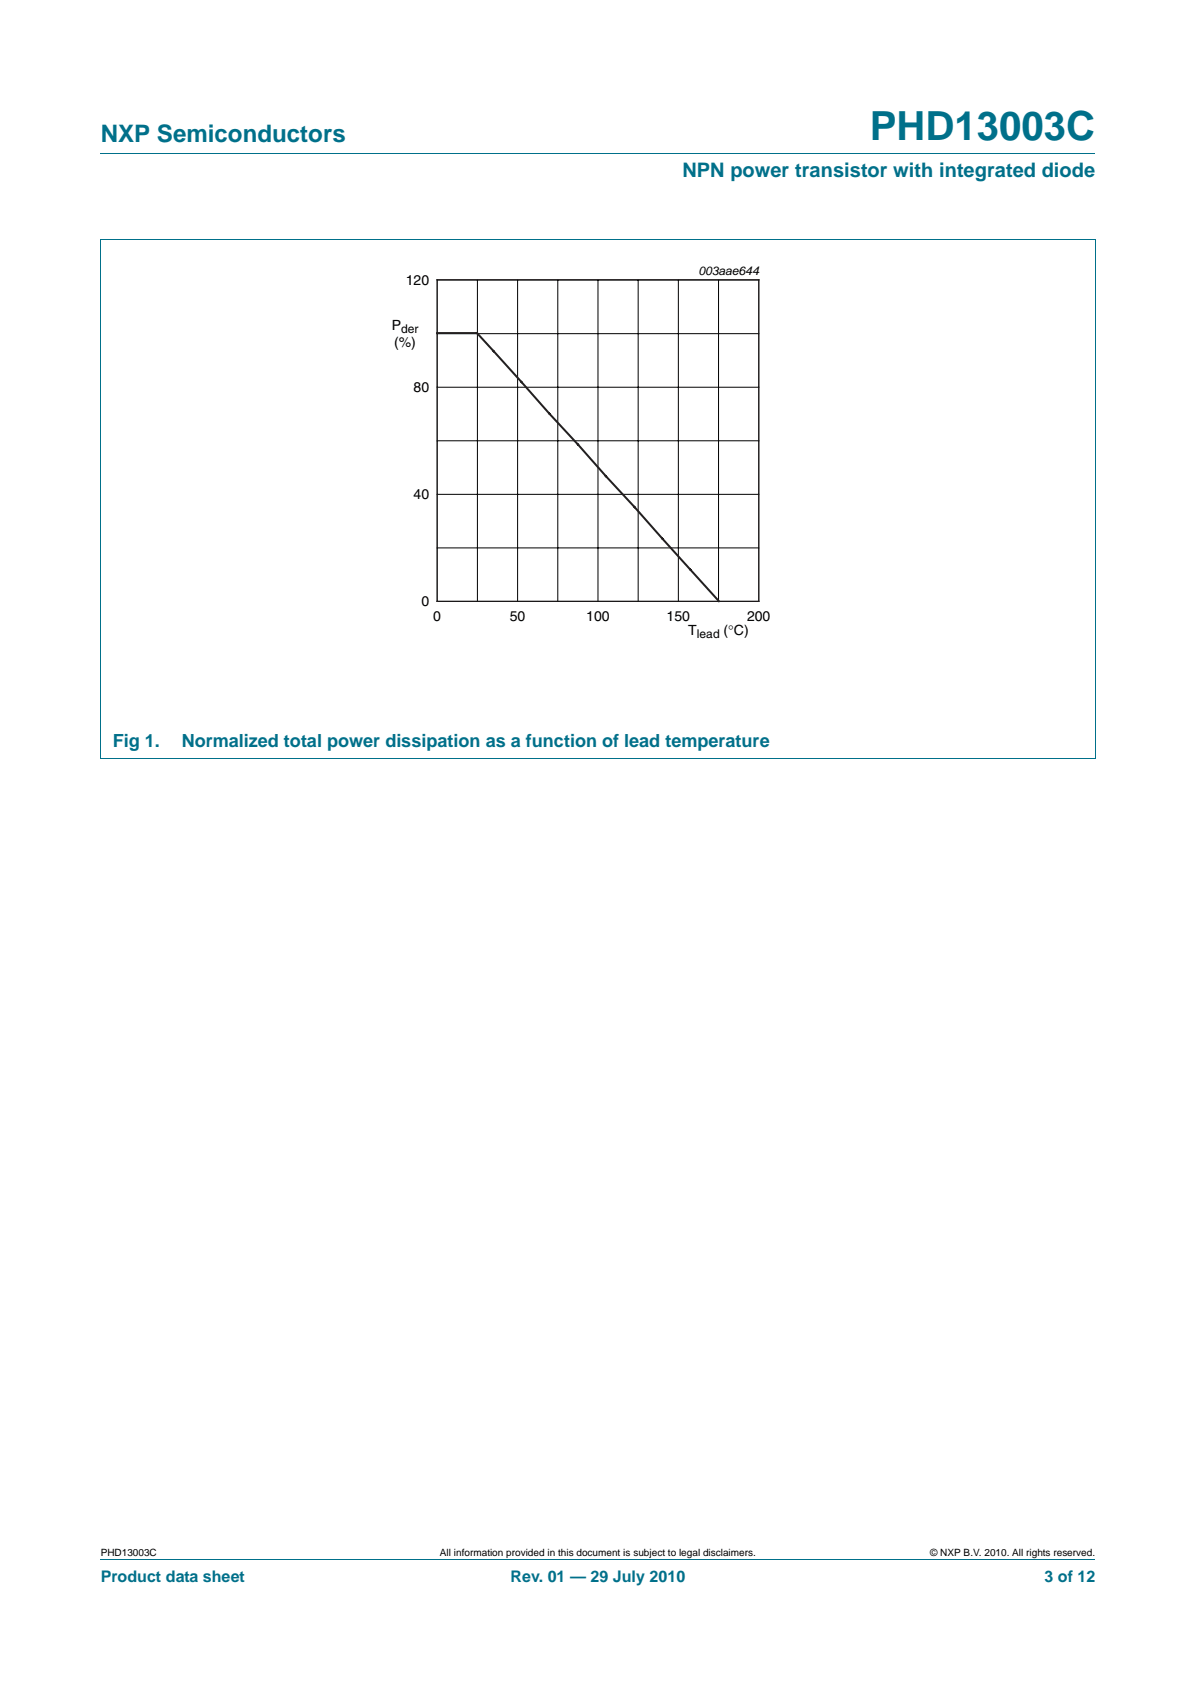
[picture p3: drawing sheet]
<svg xmlns="http://www.w3.org/2000/svg" width="210mm" height="297mm" viewBox="0 0 210 297" stroke-linecap="round" stroke-linejoin="round" font-family="sans-serif">
<defs><g id="words">
<text font-size="7" fill="#00708a" x="152.7" y="24.6">PHD13003C</text>
<text font-size="4.2" fill="#00708a" x="17.7" y="24.9">NXP Semiconductors</text>
<text font-size="3.5" fill="#00708a" x="119.8" y="31.1">NPN power transistor with integrated diode</text>
<g font-size="3.2" fill="#00708a">
<text x="19.8" y="131.1">Fig 1.</text>
<text x="31.9" y="131.1">Normalized total power dissipation as a function of lead temperature</text>
</g>
<g font-size="2.8" fill="#00708a">
<text x="17.7" y="277.9">Product data sheet</text>
<text x="89.6" y="277.9">Rev. 01 — 29 July 2010</text>
<text x="183.4" y="277.9">3 of 12</text>
</g>
<g font-size="2.5">
<text x="71.2" y="50.1">120</text>
<text x="68.8" y="58">P</text>
<text x="69.2" y="61">(%)</text>
<text x="72.6" y="68.9">80</text>
<text x="72.6" y="87.7">40</text>
<text x="74" y="106.5">0</text>
<text x="76.1" y="109">0</text>
<text x="89.5" y="109">50</text>
<text x="102.9" y="109">100</text>
<text x="117" y="109">150</text>
<text x="120.8" y="111.6">T</text>
<text x="127" y="111.6">(°C)</text>
<text x="131.2" y="109">200</text>
</g>
<g font-size="2.1">
<text x="122.6" y="48.4">003aae644</text>
<text x="70.4" y="58.5">der</text>
<text x="122.4" y="112.1">lead</text>
</g>
<g font-size="1.8">
<text x="17.7" y="273.3">PHD13003C</text>
<text x="77.2" y="273.3">All information provided in this document is subject to legal disclaimers.</text>
<text x="163.3" y="273.3">© NXP B.V. 2010. All rights reserved.</text>
</g>
</g></defs>
<path d="M17.7 27h174.6M17.6 42.1h174.7M17.7 42.2v91M192.3 42.2v91M17.6 133.3h174.7M17.7 273.9h174.6" fill="none" stroke="#00708a" stroke-width=".18"/>
<path d="M64.1 46.4h81.8v66.3h-81.8z" fill="none" stroke="#fff" stroke-width=".18"/>
<g fill="none" stroke="#000" stroke-width=".18">
<path d="M76.8 49.2h56.4v56.5h-56.4zM76.8 58.6h56.4M83.8 49.2v56.5M90.9 49.2v56.5M97.9 49.2v56.5M105 49.2v56.5M112 49.2v56.5M119.1 49.2v56.5M126.2 49.2v56.5M76.8 68h56.4M76.8 77.4h56.4M76.8 86.8h56.4"/>
<path d="M76.8 96.2h56.4"/>
</g>
<path d="M76.7 49.1h56.5v56.5h-56.5z" fill="none" stroke="#231f20" stroke-width=".18"/>
<path d="M76.7 58.5h7.1l42.4 47.1" fill="none" stroke="#231f20" stroke-width=".35"/>
<use href="#words"/>
</svg>
